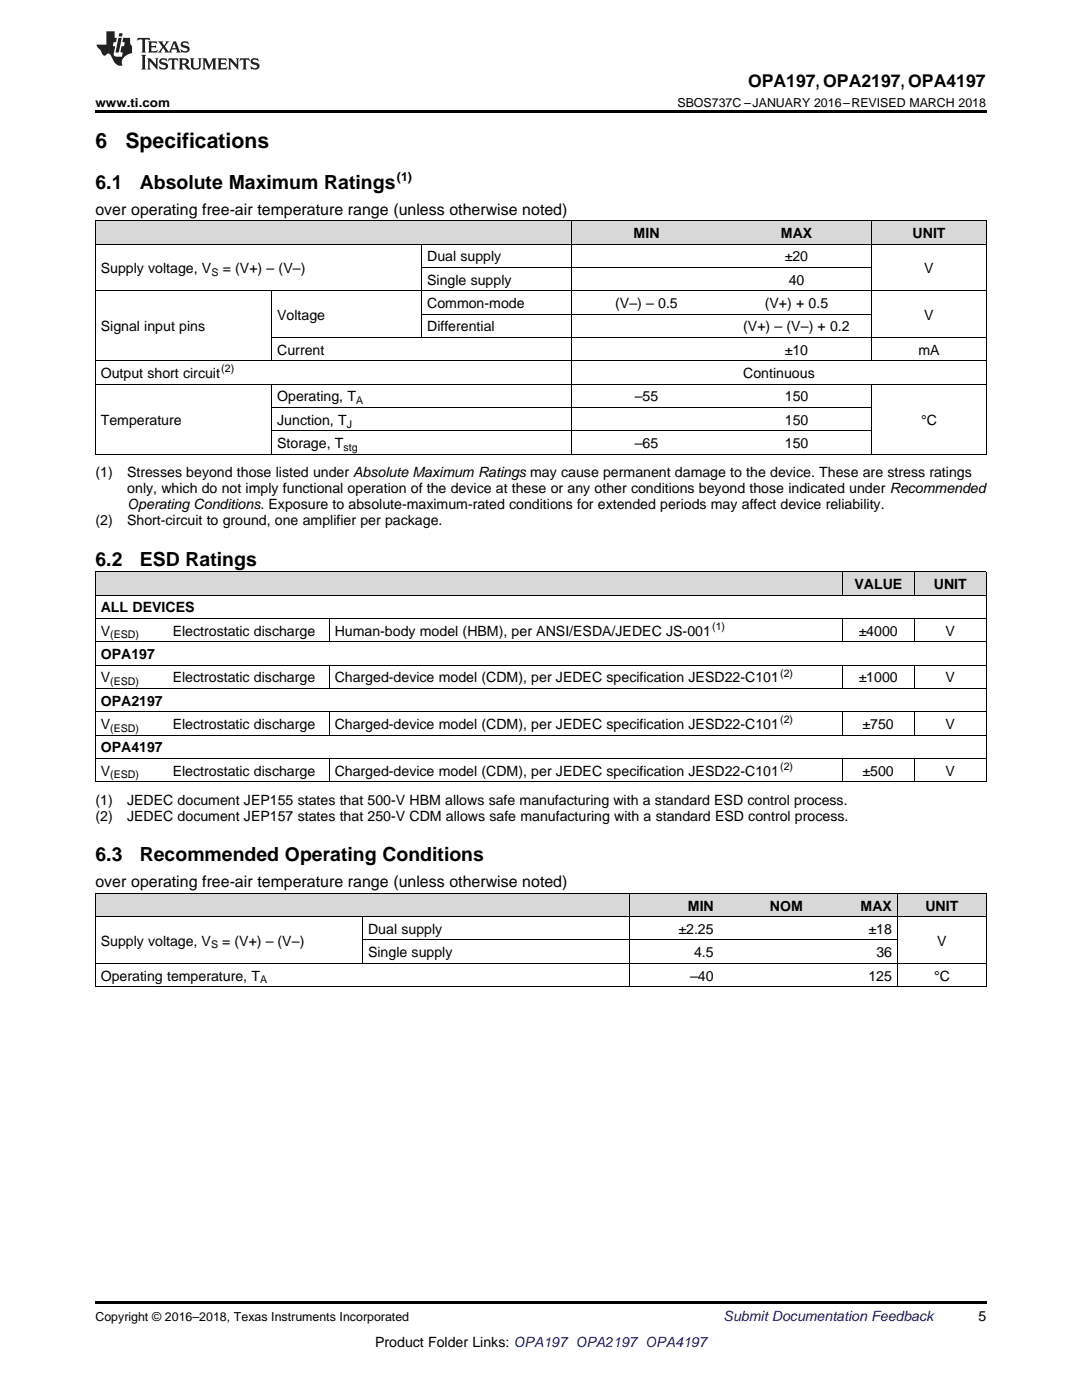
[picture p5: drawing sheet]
<svg xmlns="http://www.w3.org/2000/svg" width="216mm" height="279mm" viewBox="0 0 216 279" stroke-linecap="round" stroke-linejoin="round" font-family="sans-serif">
<defs><g id="words">
<g font-size="4.2">
<text x="19" y="29.6">6</text>
<text x="25" y="29.6">Specifications</text>
</g>
<g font-size="3.9">
<text x="19" y="37.7">6.1</text>
<text x="27.9" y="37.7">Absolute Maximum Ratings</text>
<text x="19" y="112.9">6.2</text>
<text x="27.9" y="112.9">ESD Ratings</text>
<text x="19" y="171.9">6.3</text>
<text x="27.9" y="171.9">Recommended Operating Conditions</text>
</g>
<text font-size="3.5" x="149.3" y="17.3">OPA197, OPA2197, OPA4197</text>
<g font-size="3.2">
<text x="19" y="42.9">over operating free-air temperature range (unless otherwise noted)</text>
<text x="19" y="177.1">over operating free-air temperature range (unless otherwise noted)</text>
</g>
<g font-size="2.8">
<text x="126.4" y="47.5">MIN</text>
<text x="155.8" y="47.5">MAX</text>
<text x="182.1" y="47.5">UNIT</text>
<text x="85.2" y="52.2">Dual supply</text>
<text x="156.6" y="52.2">±20</text>
<text x="20.1" y="54.5">Supply voltage, V</text>
<text x="44.4" y="54.5">= (V+) – (V–)</text>
<text x="85.2" y="56.8">Single supply</text>
<text x="157.4" y="56.8">40</text>
<text x="184.4" y="54.5">V</text>
<text x="55.3" y="63.8">Voltage</text>
<text x="85.2" y="61.5">Common-mode</text>
<text x="122.8" y="61.5">(V–) – 0.5</text>
<text x="152.6" y="61.5">(V+) + 0.5</text>
<text x="184.4" y="63.8">V</text>
<text x="20.1" y="66.1">Signal input pins</text>
<text x="55.3" y="70.8">Current</text>
<text x="85.2" y="66.1">Differential</text>
<text x="148.3" y="66.1">(V+) – (V–) + 0.2</text>
<text x="156.6" y="70.8">±10</text>
<text x="183.3" y="70.8">mA</text>
<text x="20.1" y="75.5">Output short circuit</text>
<text x="148.3" y="75.5">Continuous</text>
<text x="55.3" y="80.1">Operating, T</text>
<text x="126.7" y="80.1">–55</text>
<text x="156.6" y="80.1">150</text>
<text x="20.1" y="84.8">Temperature</text>
<text x="55.3" y="84.8">Junction, T</text>
<text x="55.3" y="89.4">Storage, T</text>
<text x="126.7" y="89.4">–65</text>
<text x="156.6" y="84.8">150</text>
<text x="156.6" y="89.4">150</text>
<text x="183.8" y="84.8">°C</text>
<text x="19" y="95.3">(1)</text>
<text x="25.4" y="95.3">Stresses beyond those listed under Absolute Maximum Ratings may cause permanent damage to the device. These are stress ratings</text>
<text x="25.4" y="98.5">only, which do not imply functional operation of the device at these or any other conditions beyond those indicated under Recommended</text>
<text x="25.4" y="101.6">Operating Conditions. Exposure to absolute-maximum-rated conditions for extended periods may affect device reliability.</text>
<text x="19" y="104.8">(2)</text>
<text x="25.4" y="104.8">Short-circuit to ground, one amplifier per package.</text>
<text x="170.5" y="117.5">VALUE</text>
<text x="186.3" y="117.5">UNIT</text>
<text x="20.1" y="122.2">ALL DEVICES</text>
<text x="20.1" y="126.9">V</text>
<text x="20.1" y="131.5">OPA197</text>
<text x="34.5" y="126.9">Electrostatic discharge</text>
<text x="66.8" y="126.9">Human-body model (HBM), per ANSI/ESDA/JEDEC JS-001</text>
<text x="171.3" y="126.9">±4000</text>
<text x="188.7" y="126.9">V</text>
<text x="20.1" y="136.2">V</text>
<text x="34.5" y="136.2">Electrostatic discharge</text>
<text x="66.8" y="136.2">Charged-device model (CDM), per JEDEC specification JESD22-C101</text>
<text x="171.3" y="136.2">±1000</text>
<text x="188.7" y="136.2">V</text>
<text x="20.1" y="140.8">OPA2197</text>
<text x="20.1" y="145.5">V</text>
<text x="34.5" y="145.5">Electrostatic discharge</text>
<text x="66.8" y="145.5">Charged-device model (CDM), per JEDEC specification JESD22-C101</text>
<text x="172.1" y="145.5">±750</text>
<text x="188.7" y="145.5">V</text>
<text x="20.1" y="150.1">OPA4197</text>
<text x="20.1" y="154.8">V</text>
<text x="34.5" y="154.8">Electrostatic discharge</text>
<text x="66.8" y="154.8">Charged-device model (CDM), per JEDEC specification JESD22-C101</text>
<text x="172.1" y="154.8">±500</text>
<text x="188.7" y="154.8">V</text>
<text x="19" y="160.7">(1)</text>
<text x="25.4" y="160.7">JEDEC document JEP155 states that 500-V HBM allows safe manufacturing with a standard ESD control process.</text>
<text x="19" y="163.8">(2)</text>
<text x="25.4" y="163.8">JEDEC document JEP157 states that 250-V CDM allows safe manufacturing with a standard ESD control process.</text>
<text x="137.3" y="181.7">MIN</text>
<text x="153.6" y="181.7">NOM</text>
<text x="171.7" y="181.7">MAX</text>
<text x="184.6" y="181.7">UNIT</text>
<text x="20.1" y="188.7">Supply voltage, V</text>
<text x="44.3" y="188.7">= (V+) – (V–)</text>
<text x="73.4" y="186.4">Dual supply</text>
<text x="73.4" y="191">Single supply</text>
<text x="135.4" y="186.4">±2.25</text>
<text x="138.5" y="191">4.5</text>
<text x="173.3" y="186.4">±18</text>
<text x="174.9" y="191">36</text>
<text x="187" y="188.7">V</text>
<text x="20.1" y="195.7">Operating temperature, T</text>
<text x="137.7" y="195.7">–40</text>
<text x="173.3" y="195.7">125</text>
<text x="186.4" y="195.7">°C</text>
<text x="195.3" y="263.6">5</text>
<text x="74.9" y="268.9">Product Folder Links: OPA197 OPA2197 OPA4197</text>
</g>
<text font-size="2.8" fill="#0000c8" x="144.4" y="263.6">Submit Documentation Feedback</text>
<g font-size="2.5">
<text x="19" y="21.4">www.ti.com</text>
<text x="135.2" y="21.4">SBOS737C –JANUARY 2016–REVISED MARCH 2018</text>
<text x="79.2" y="36.2">(1)</text>
<text x="19" y="263.6">Copyright © 2016–2018, Texas Instruments Incorporated</text>
</g>
<g font-size="2.1">
<text x="42.2" y="55.1">S</text>
<text x="44.2" y="74.3">(2)</text>
<text x="71" y="80.7">A</text>
<text x="68.5" y="90">stg</text>
<text x="69.2" y="85.3">J</text>
<text x="142.1" y="125.7">(1)</text>
<text x="22" y="127.4">(ESD)</text>
<text x="22" y="136.7">(ESD)</text>
<text x="155.7" y="135">(2)</text>
<text x="22" y="146">(ESD)</text>
<text x="155.7" y="144.4">(2)</text>
<text x="22" y="155.4">(ESD)</text>
<text x="155.7" y="153.7">(2)</text>
<text x="42.1" y="189.3">S</text>
<text x="51.9" y="196.3">A</text>
</g>
</g></defs>
<g fill="#d8d8d8">
<path d="M19 178.3h53.4v4.7h-53.4z"/>
<path d="M72.4 178.3h53.3v4.7h-53.3z"/>
<path d="M125.7 178.3h17.8v4.7h-17.8z"/>
<path d="M143.5 178.3h17.8v4.7h-17.8z"/>
<path d="M161.3 178.3h17.8v4.7h-17.8z"/>
<path d="M179.1 178.3h17.7v4.7h-17.7z"/>
<path d="M19 114.2h14.4v4.6h-14.4z"/>
<path d="M33.4 114.2h32.3v4.6h-32.3z"/>
<path d="M65.7 114.2h102.4v4.6h-102.4z"/>
<path d="M168.1 114.2h14.4v4.6h-14.4z"/>
<path d="M182.5 114.2h14.3v4.6h-14.3z"/>
<path d="M19 44.1h35.3v4.7h-35.3z"/>
<path d="M54.3 44.1h29.9v4.7h-29.9z"/>
<path d="M84.2 44.1h29.9v4.7h-29.9z"/>
<path d="M114.1 44.1h29.9v4.7h-29.9z"/>
<path d="M144 44.1h30v4.7h-30z"/>
<path d="M174 44.1h22.8v4.7h-22.8z"/>
</g>
<g fill="#000">
<path d="M19 22h177.8v.5h-177.8zM19 156l.2 .1zM65.6 156l.1 .1zM168 156l.1 .1zM182.4 156l.1 .1zM196.7 156l.1 .1zM19 196.9l.2 .1zM125.6 196.9l.1 .1zM143.4 196.9l.1 .1zM161.2 196.9l.1 .1zM179 196.9l.1 .1zM196.7 196.9l.1 .1z"/>
<path d="M19 259.7h177.8v.5h-177.8z"/>
</g>
<g fill="none" stroke="#000" stroke-width=".2">
<path d="M19 58h177.8M19 48.7h177.8M19 44.1h177.8M19.1 44.1v46.6M54.2 58.1v14M84.1 48.8v18.6M84.2 53.4h89.7M114 44.1v46.6M173.9 44.1v28M196.8 44.1v46.6M19 76.7h177.8M19 72h177.8"/>
<path d="M54.2 76.7v14M54.3 67.4h142.5M84.2 62.7h89.7M173.9 76.7v14M19 90.6h177.8M54.3 86h119.6M54.3 81.3h119.6M19 118.8h177.8M19 114.1h177.8M19.1 114.1v42M168 114.1v4.7M182.4 114.1v4.7"/>
<path d="M196.8 114.1v42M19 137.4h177.8M19 132.7h177.8M19 128.1h177.8M19 123.4h177.8M65.7 123.4v4.7M65.7 132.8v4.6M168 123.4v4.7M168 132.8v4.6M182.4 123.4v4.7M182.4 132.8v4.6M19 156h177.8"/>
<path d="M19 151.4h177.8M19 146.7h177.8M19 142h177.8M65.7 142.1v4.7M65.7 151.4v4.7M168 142.1v4.7M168 151.4v4.7M182.4 142.1v4.7M182.4 151.4v4.7M19 178.3h177.8M19.1 178.3v18.7M125.7 178.3v18.7"/>
<path d="M179 178.3v18.7M196.8 178.3v18.7M19 196.9h177.8M19 192.2h177.8M19 182.9h177.8M72.3 183v9.3M72.4 187.6h106.7"/>
</g>
<g fill="#231f20">
<path d="M27.5 7.6l-.1 .5 .4-.2h.6v.1v2.1l-.2 .4h1l-.3-.4v-2.1l.1-.1h.5l.5 .2-.2-.5zM29.5 8.3l.2 .3v1.5l-.2 .4h1.8l.2-.6a1.04 1.04 0 0 1-1.3 .2v-.7h.6l.3 .2v-.6l-.3 .2h-.6v-.6l.8-.1 .4 .3-.2-.5zM31.5 8.3l.9 1.1-.9 1.1h.8l-.2-.2 .5-.7 .4 .7-.2 .2h1.5l-.1-.2 .1-.4h.9l.1 .4-.2 .2h1l-.3-.3-.7-1.9h-.5l-.9 2-.8-1 .9-1h-.8l.1 .3-.3 .5-.4-.6 .2-.2zM34.7 8.6l.4 1h-.7zM36.3 8.4a.63 .63 0 0 0-.2 .7 .63 .63 0 0 0 .6 .4l.6 .2 .1 .2a.75 .75 0 0 1-.7 .4 .75 .75 0 0 1-.6-.5l.1 .7 .1-.1a1.11 1.11 0 0 0 1.5-.6 1.13 1.13 0 0 0-1.2-.8l-.1-.4a1.04 1.04 0 0 1 1.2 .2l-.2-.5-.1 .1-.5-.2zM28.2 10.9l.2 .4v2.2l-.2 .4h1l-.3-.4v-2.2l.3-.4zM29.3 11.6l.3 .4v1.5l-.3 .4h.8l-.2-.4v-1.3l1.5 1.7v-1.9l.2-.4h-.7l.2 .4v.9l-1.1-1.3zM32 11.8a.62 .62 0 0 0-.2 .7 .62 .62 0 0 0 .6 .4l.6 .1 .1 .3a.76 .76 0 0 1-.7 .3 .76 .76 0 0 1-.6-.4l.1 .7 .1-.1a1.11 1.11 0 0 0 1.5-.6 1.13 1.13 0 0 0-1.2-.8l-.1-.4a1.04 1.04 0 0 1 1.2 .2l-.2-.6-.1 .1-.5-.1zM33.7 11.6l-.2 .6a.61 .61 0 0 1 .8-.3v1.6l-.2 .4h.9l-.2-.4v-1.6a.63 .63 0 0 1 .8 .3l-.2-.6zM35.6 11.6l.3 .4v1.5l-.3 .4h1l-.2-.2v-.8l.5 .2a.76 .76 0 0 0 1.2 .7l-1-1a.58 .58 0 0 0 .6-.5 .58 .58 0 0 0-.5-.6zM36.4 11.9h.1a.45 .45 0 0 1 .5 .1 .45 .45 0 0 1 .1 .5l-.7 .2zM37.9 11.6l.2 .2a2.17 2.17 0 0 0 .3 1.9 .99 .99 0 0 0 1.6-.6v-1.1l.2-.4h-.7l.2 .2a1.92 1.92 0 0 1-.2 1.8 .6 .6 0 0 1-.9-.5v-1.1l.2-.4zM40.4 11.6l.2 .4v1.5l-.2 .4h.7l-.2-.4v-1.4l.8 1.8 .8-1.8v1.4l-.2 .4h.9l-.2-.4v-1.5l.2-.4h-.8l-.6 1.5-.6-1.5zM43.4 11.6l.2 .4v1.5l-.2 .4h1.8l.2-.6a1.04 1.04 0 0 1-1.3 .1v-.6h.5l.4 .2v-.6l-.4 .2h-.5v-.7h.8l.3 .3-.1-.6zM45.5 11.6l.2 .4v1.5l-.2 .4h.7l-.2-.4v-1.3l1.5 1.7v-1.9l.2-.4h-.7l.2 .4v.9l-1.1-1.3zM47.9 11.6l-.1 .6a.61 .61 0 0 1 .8-.3v1.6l-.3 .4h1l-.3-.4 .1-1.6a.63 .63 0 0 1 .7 .3l-.1-.6zM50.2 11.8a.62 .62 0 0 0-.2 .7 .62 .62 0 0 0 .6 .4l.6 .1 .2 .3a.76 .76 0 0 1-.8 .3 .76 .76 0 0 1-.6-.4l.1 .7 .2-.1a1.11 1.11 0 0 0 1.5-.6 1.13 1.13 0 0 0-1.3-.8l-.1-.4a1.04 1.04 0 0 1 1.2 .2l-.1-.6-.2 .1-.5-.1z"/>
<path d="M21.2 6.3v2.6h-1.9l.1 .4 .7 .9a.91 .91 0 0 0 1 .8 .56 .56 0 0 1 .5-.3 .56 .56 0 0 1 .5 .3l.4 .8a1.53 1.53 0 0 0 1.9 1.2 1.54 1.54 0 0 1 1-2.1l.9-.3v-1.4a1.52 1.52 0 0 1-.3-1.6h-1.4l-.2 .8h.5l-.2 .8h-.4l-.2 1v.2l.4 .1-.2 .8a1.93 1.93 0 0 1-1.6-.3l.3-1.8h-.5l.2-.8h.4l.2-.8h-.4v-1.3zM23.6 7.6l-.6 2.9h.7l.6-2.9zM23.8 6.6l-.1 .7h.6l.2-.7z"/>
</g>
<use href="#words"/>
</svg>
